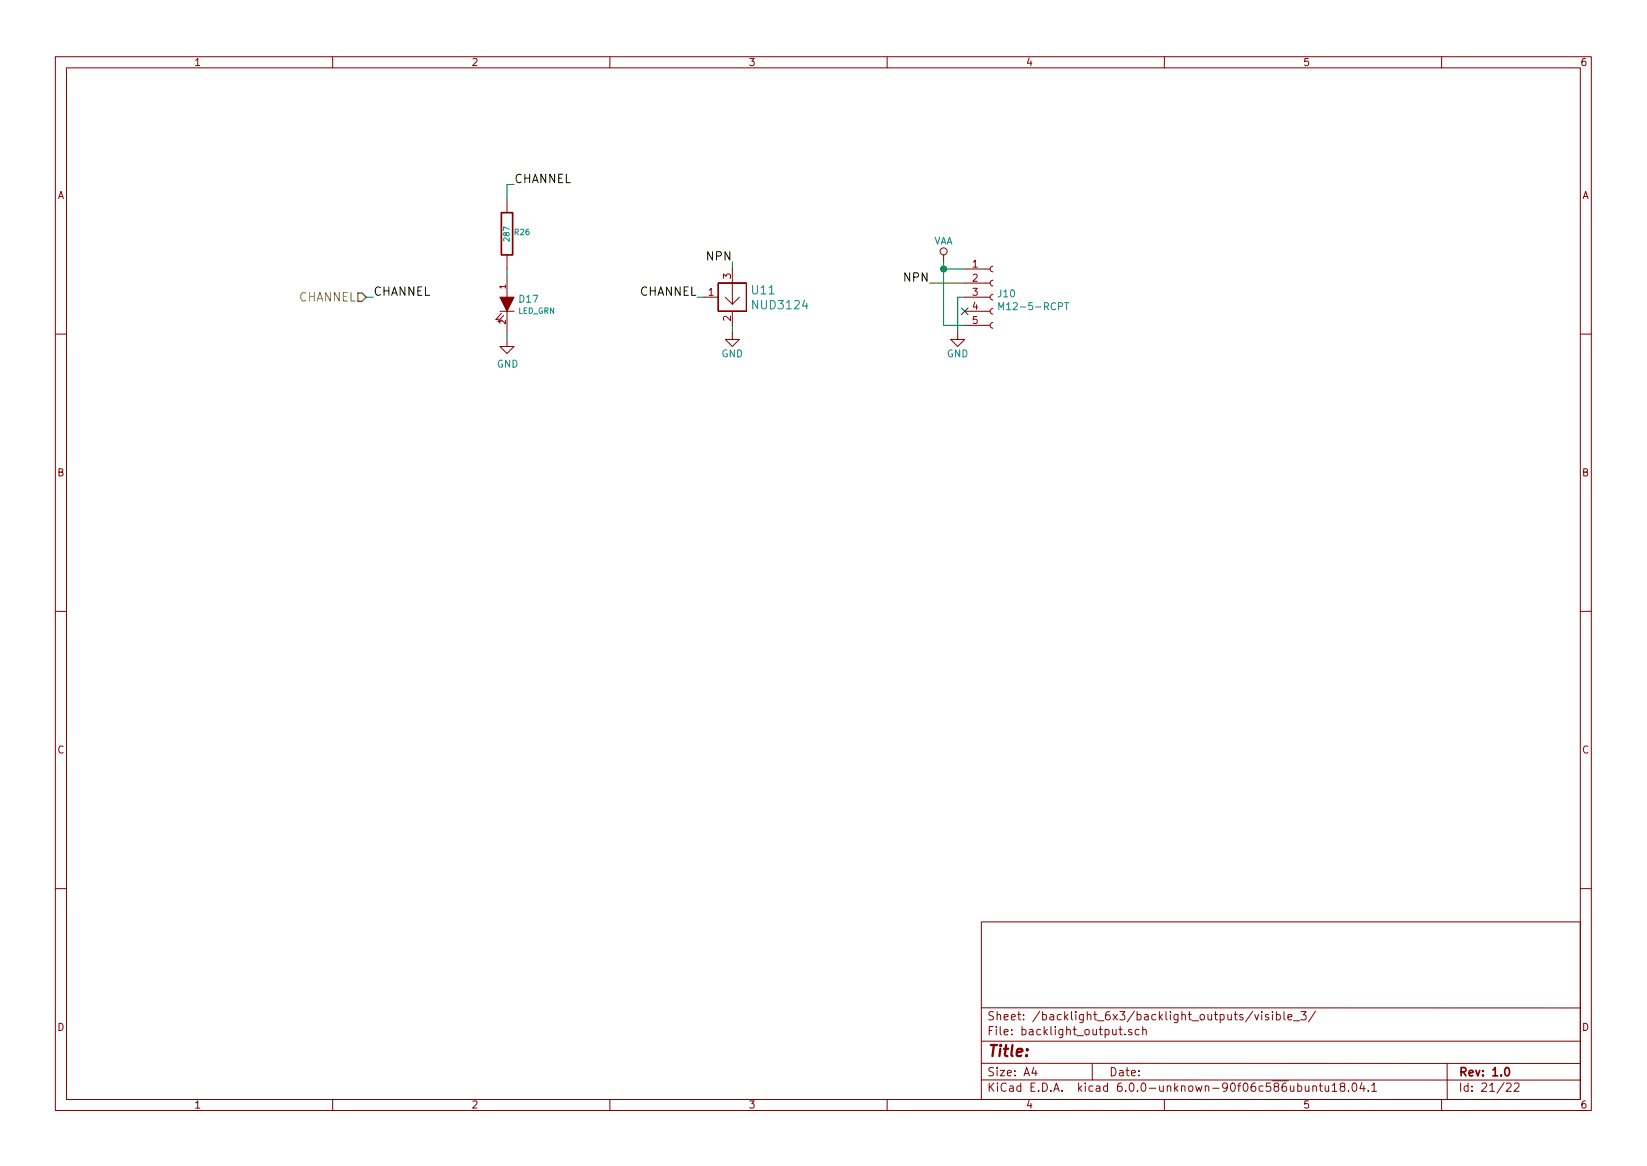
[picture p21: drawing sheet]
<svg xmlns="http://www.w3.org/2000/svg" width="297mm" height="210mm" viewBox="0 0 297 210" stroke-linecap="round" stroke-linejoin="round" font-family="sans-serif">
<defs><g id="words">
<text font-size="2.8" fill="#840000" x="178" y="190.5">Title:</text>
<g font-size="2.1">
<text x="92.7" y="33">CHANNEL</text>
<text x="127.6" y="47">NPN</text>
<text x="67.3" y="53.3">CHANNEL</text>
<text x="115.4" y="53.3">CHANNEL</text>
<text x="163.2" y="50.8">NPN</text>
</g>
<g font-size="2.1" fill="#008484">
<text x="135.7" y="53.1">U11</text>
<text x="136" y="55.8">NUD3124</text>
</g>
<text font-size="2.1" fill="#848400" x="53.9" y="54.4">CHANNEL</text>
<g font-size="2.1" fill="#840000">
<text x="178" y="184">Sheet: /backlight_6x3/backlight_outputs/visible_3/</text>
<text x="178" y="186.7">File: backlight_output.sch</text>
<text x="178" y="196.9">KiCad E.D.A. kicad 6.0.0-unknown-90f06c586ubuntu18.04.1</text>
<text x="178" y="194.1">Size: A4</text>
<text x="200" y="194.1">Date:</text>
<text x="263" y="194.1">Rev: 1.0</text>
<text x="263" y="196.9">Id: 21/22</text>
</g>
<g font-size="1.8" fill="#840000">
<text x="35" y="11.9">1</text>
<text x="85" y="11.9">2</text>
<text x="135" y="11.9">3</text>
<text x="185" y="11.9">4</text>
<text x="235" y="11.9">5</text>
<text x="285" y="11.9">6</text>
<text x="10.4" y="35.9">A</text>
<text x="285.3" y="35.9">A</text>
<text x="127.8" y="53.3">1</text>
<text x="131.8" y="50.3" transform="rotate(-90 131.8 50.3)">3</text>
<text x="175.4" y="48.3">1</text>
<text x="175.4" y="50.8">2</text>
<text x="175.4" y="53.3">3</text>
<text x="131.8" y="57.9" transform="rotate(-90 131.8 57.9)">2</text>
<text x="175.4" y="55.9">4</text>
<text x="175.4" y="58.4">5</text>
<text x="10.4" y="85.9">B</text>
<text x="285.3" y="85.9">B</text>
<text x="10.4" y="135.9">C</text>
<text x="285.3" y="135.9">C</text>
<text x="10.4" y="185.9">D</text>
<text x="285.3" y="185.9">D</text>
<text x="35" y="199.9">1</text>
<text x="85" y="199.9">2</text>
<text x="135" y="199.9">3</text>
<text x="185" y="199.9">4</text>
<text x="235" y="199.9">5</text>
<text x="285" y="199.9">6</text>
</g>
<g font-size="1.8" fill="#008484">
<text x="168.3" y="44.1">VAA</text>
<text x="180.1" y="53.6">J10</text>
<text x="93.7" y="54.6">D17</text>
<text x="181.2" y="55.9">M12-5-RCPT</text>
<text x="130.1" y="64.4">GND</text>
<text x="170.8" y="64.4">GND</text>
<text x="89.6" y="66.3">GND</text>
</g>
<g font-size="1.4" fill="#008484">
<text x="91.9" y="43.4" transform="rotate(-90 91.9 43.4)">287</text>
<text x="92.9" y="42.4">R26</text>
<text x="93.4" y="56.6">LED_GRN</text>
</g>
<g font-size="1.4" fill="#840000">
<text x="91.2" y="52.1" transform="rotate(-90 91.2 52.1)">1</text>
<text x="91.2" y="58.4" transform="rotate(-90 91.2 58.4)">2</text>
</g>
</g></defs>
<g fill="none" stroke="#840000" stroke-width=".18">
<path d="M10 10.2h277v190h-277zM12 12.2h273v186.1h-273zM60 10.3v1.9M110 10.3v1.9M160 10.3v1.9M210 10.3v1.9M260 10.3v1.9M91.4 35.8v2.5M90.2 56.1h2.5M90.4 56.5l-1 1.2 .6-.2M90.8 56.9l-1 1.1 .6-.1M91.4 46v2.5"/>
<path d="M91.4 49.8v3.8M91.4 56.1v3.8M127 53.6h2.5M129.5 51h5.1v5.1h-5.1zM130.8 53.6l1.3 1.3M132.1 59.9v1.3h1.2l-1.2 1.3-1.3-1.3h1.3M132.1 48.5v6.4M132.1 56.1v2.6M133.3 53.6l-1.2 1.3M170.2 46v1.2M172.7 59.9v1.3h1.3l-1.3 1.3-1.3-1.3h1.3M174 56.1h4.6"/>
<path d="M174 53.6h4.6M174 58.7h4.6M174 51h4.6M174 48.5h4.6M179.1 58.2l-.3 .1-.2 .3 .1 .4 .4 .2M179.1 55.6l-.3 .1-.2 .4 .1 .3 .4 .2M179.1 53.1l-.3 .1-.2 .3 .1 .4 .4 .2M179.1 50.5l-.3 .1-.2 .4 .1 .4 .4 .2M179.1 48l-.3 .1-.2 .3 .1 .4 .4 .2M10 60.2h2M91.4 61.2v1.3h1.3l-1.3 1.2-1.2-1.2h1.2M285 60.2h2"/>
<path d="M10 110.2l2 .1M287 110.2l-2 .1M10 160.2h2M177 166.2h108v32.1h-108zM285 160.2h2M60 198.2v2M110 198.2v2M160 198.2v2M177 194.7l108 .1M177 191.7l108 .1M177 187.8h108M177 181.7l108 .1"/>
<path d="M186.5 192.4l-.4 1.1h.9M186.8 193v1M197 191.7v3.1M201.8 185.6h.6M202 185.1v1.3l.4 .2M202.9 186.5v.1M204.1 185.7l-.4-.1-.2 .2 .1 .2 .5 .2v.3h-.6M205.4 185.7l-.4-.1-.3 .3 .1 .6 .2 .1 .4-.1M206.1 185.7l.2-.1 .4 .1v.9M206.1 185.1v1.5M210 198.2v2M225.9 182.3l-1.3 2"/>
<path d="M226.3 182.9l.3 1 .4-1M227.6 182.4v.2M227.6 182.9v1M228.8 183l-.4-.1-.2 .2 .1 .3 .5 .1v.3h-.6M229.5 182.4v.2M229.5 182.9v1M230.2 183l.4-.1 .3 .3v.6l-.3 .1-.4-.1M230.2 182.4v1.5M231.6 182.4v1.3l.2 .2M232.3 183.4l.7-.1-.1-.3-.4-.1-.2 .2 .1 .7h.5M233.3 184.1h1.1M234.1 195.9l.4-.1 .3 .3-.1 .6-.2 .1-.4-.1"/>
<path d="M234.6 182.4h1l-.5 .6 .4 .1v.7l-.2 .1-.7-.1M235.4 195.8v.8a.39 .39 0 0 0 .7 .1M236.1 195.8v1M236.8 195.9l.2-.1 .3 .1 .1 .9M236.8 195.8v1M237.3 182.3l-1.3 2M237.9 195.8h.6M238.1 195.3v1.3l.4 .2M239 195.8l.1 .9 .3 .1 .2-.1M239.6 195.8v1M240.3 195.7l.4-.4v1.5M240.3 196.8h.8"/>
<path d="M242 195.9l-.2-.1v-.4l.2-.1 .4 .1 .1 .4-.7 .2-.1 .2 .1 .5 .2 .1h.3l.2-.3v-.4l-.2-.2M243.2 196.7v.1M244 195.4l.2-.1a.8 .8 0 0 1 .5 .7 .8 .8 0 0 1-.5 .8l-.2-.1-.2-.5zM245.6 195.2l-.3 1.1h.9M246 195.8v1M246.8 196.7v.1M247.4 195.7l.4-.4v1.5M247.4 196.8h.9M260 198.2v2M261 191.7v6.6M271.7 195.4l.6-.1 .2 .4-.9 1.1h.9M273.1 195.4l.2-.1h.4l.2 .1 .1 .3-.1 .2-.9 .9h1"/>
<circle cx="170.2" cy="45.3" r=".63"/>
</g>
<path d="M90.4 38.3h2.1v7.7h-2.1zM271.5 192.7l.2-.2a.81 .81 0 0 1 .6 .6 .81 .81 0 0 1-.3 .8l-.1 .1a.79 .79 0 0 1-.4-1.3z" fill="none" stroke="#840000" stroke-width=".3"/>
<path d="M64.5 52.8h.8l.7 .8-.7 .8h-.8z" fill="none" stroke="#848400" stroke-width=".25"/>
<path d="M92.7 33.3h-1.3v2.5M66 53.6h1.3M91.4 48.5v1.3M91.4 59.9v1.3M125.7 53.6h1.3M132.1 47.2v1.3M132.1 58.7v1.2M167.6 51h6.4M170.2 47.2v11.5h3.8M170.2 48.5h3.8M174 53.6h-1.3v6.3" fill="none" stroke="#008400" stroke-width=".18"/>
<circle cx="170.2" cy="48.5" r=".51" fill="#008400" stroke="#008400" stroke-width=".25"/>
<path d="M173.4 55.5l1.2 1.2M174.6 55.5l-1.2 1.2" fill="none" stroke="#000084" stroke-width=".18"/>
<path d="M90.2 53.6h2.5l-1.3 2.5z" fill="#840000" stroke="#840000" stroke-width=".18"/>
<path d="M180.1 55.8v-1.2l.5 .9 .4-.9v1.2M192 54.6h.7M192.4 54.6v1.2" fill="none" stroke="#008484" stroke-width=".18"/>
<use href="#words"/>
</svg>
